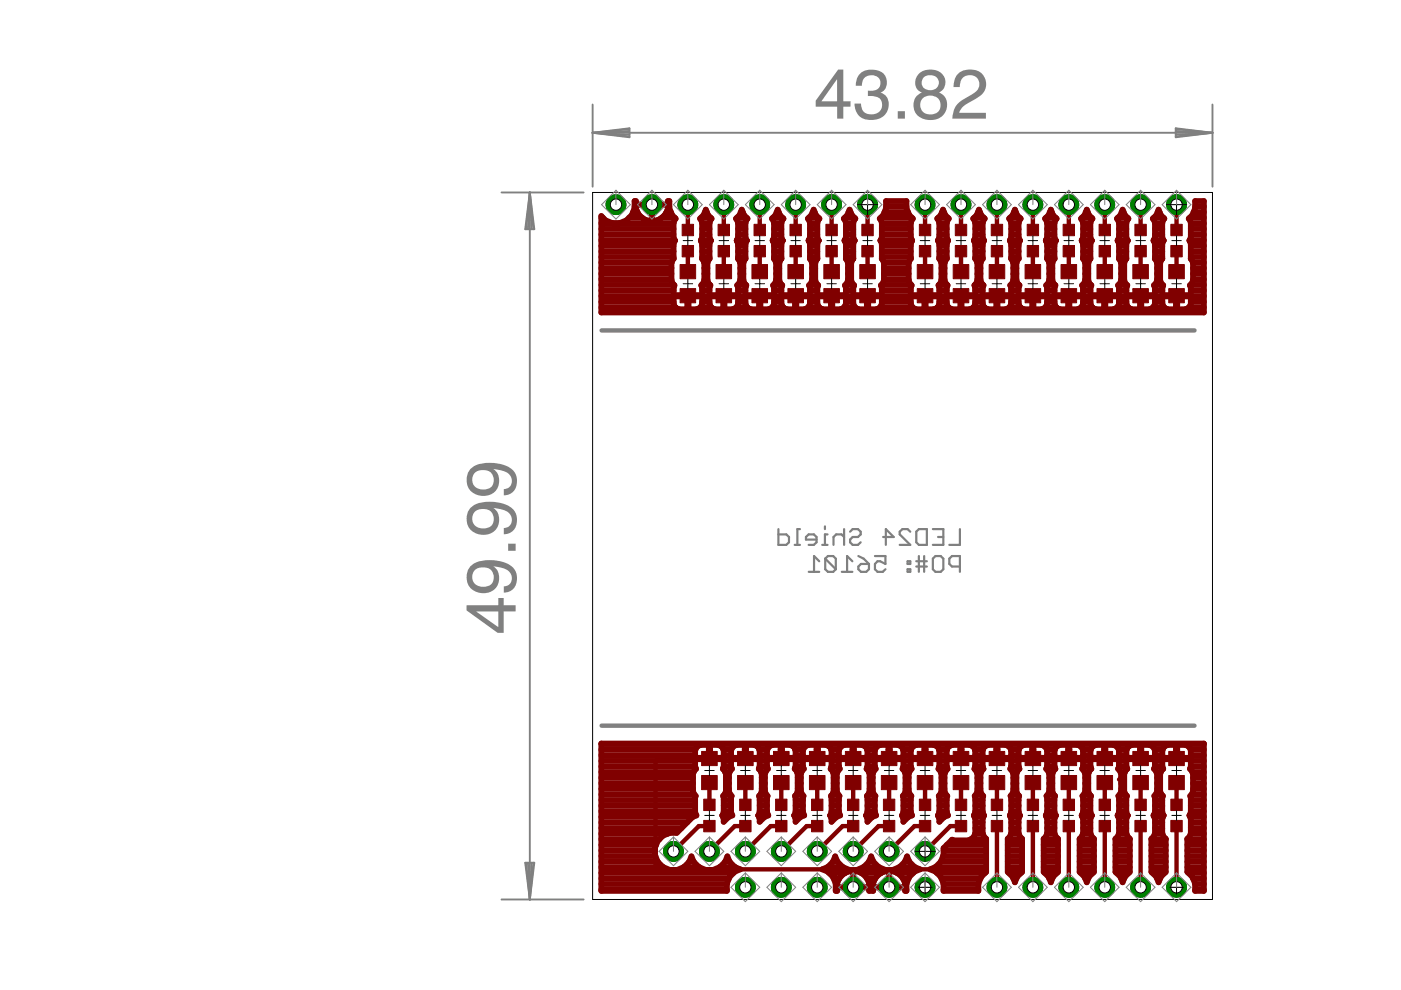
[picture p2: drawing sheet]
<svg xmlns="http://www.w3.org/2000/svg" width="297mm" height="210mm" viewBox="0 0 297 210" stroke-linecap="round" stroke-linejoin="round" font-family="sans-serif">
<g fill="none" stroke="#808080" stroke-width=".47">
<path d="M165 112.2v3.3h1.7l.6-.5v-1.1l-.6-.6h-1.7M168.5 115.5h1.1M169.6 112.2h-.5v3.3M173.1 114.4h-2.2v-.5l.5-.6h1.2l.5 .6v1.1l-.5 .5h-1.2M173.7 119l-1.1-1.1v3.3M174.3 115.5h1.2M174.9 111.6v.6M175 118.4l.5-.5h1.2l.5 .5v2.3M175 118.4v2.3l.5 .5h1.2l.5-.5M175 118.4l2.2 2.3M175.5 113.3h-.6v2.2M179 112.2v3.3"/>
<path d="M179 113.9l-.6-.6h-1.1l-.6 .6v1.6M180.2 112.7l.6-.5h1.1l.6 .5v.6l-.6 .6h-1.1l-.6 .5v.6l.6 .5h1.1l.6-.5M180.7 119l-1.1-1.1v3.3M182 117.9l1.1 .5 1.1 1.2M185.5 117.9h2.2v1.7l-1.1-.6h-.5l-.6 .6v1.1l.6 .5h1.1l.5-.5M187.2 113.9h2.3l-1.7-1.7v3.3M192.4 119h.6v.6h-.6zM193 112.7l-.6-.5h-1.1l-.5 .5v.6l2.2 2.2h-2.2M194.3 112.7l.5-.5h1.7v3.3h-1.7l-.5-.5zM194.3 119h2.2M194.8 117.9v3.3M195.9 117.9v3.3"/>
<path d="M197.8 112.2h2.2v3.3h-2.2M197.8 118.4l.5-.5h1.2l.5 .5v2.3l-.5 .5h-1.2l-.5-.5zM198.9 113.9h1.1M203.5 112.2v3.3h-2.2M171.5 121.2h2.2M178.5 121.2h2.2M182 120.1l.5-.5h1.7v1.1l-.5 .5h-1.2l-.5-.5zM192.4 120.7h.6v.5h-.6zM194.3 120.1h2.2M203.5 120.1h-1.7l-.5-.5v-1.2l.5-.5h1.7v3.3"/>
</g>
<path d="M127.6 70.1h125.7M127.6 153.9h125.7" fill="none" stroke="#808080" stroke-width=".93"/>
<circle cx="249.4" cy="43.4" r="2.1" fill="#008000" stroke="#008000" stroke-width=".21"/>
<circle cx="249.4" cy="43.4" r="1.21" fill="#fff" stroke="#000" stroke-width=".21"/>
<circle cx="241.8" cy="43.4" r="2.1" fill="#008000" stroke="#008000" stroke-width=".21"/>
<circle cx="241.8" cy="43.4" r="1.21" fill="#fff" stroke="#000" stroke-width=".21"/>
<circle cx="234.2" cy="43.4" r="2.1" fill="#008000" stroke="#008000" stroke-width=".21"/>
<circle cx="234.2" cy="43.4" r="1.21" fill="#fff" stroke="#000" stroke-width=".21"/>
<circle cx="226.6" cy="43.4" r="2.1" fill="#008000" stroke="#008000" stroke-width=".21"/>
<circle cx="226.6" cy="43.4" r="1.21" fill="#fff" stroke="#000" stroke-width=".21"/>
<circle cx="219" cy="43.4" r="2.1" fill="#008000" stroke="#008000" stroke-width=".21"/>
<circle cx="219" cy="43.4" r="1.21" fill="#fff" stroke="#000" stroke-width=".21"/>
<circle cx="211.4" cy="43.4" r="2.1" fill="#008000" stroke="#008000" stroke-width=".21"/>
<circle cx="211.4" cy="43.4" r="1.21" fill="#fff" stroke="#000" stroke-width=".21"/>
<circle cx="203.8" cy="43.4" r="2.1" fill="#008000" stroke="#008000" stroke-width=".21"/>
<circle cx="203.8" cy="43.4" r="1.21" fill="#fff" stroke="#000" stroke-width=".21"/>
<circle cx="196.1" cy="43.4" r="2.1" fill="#008000" stroke="#008000" stroke-width=".21"/>
<circle cx="196.1" cy="43.4" r="1.21" fill="#fff" stroke="#000" stroke-width=".21"/>
<circle cx="183.9" cy="43.4" r="2.1" fill="#008000" stroke="#008000" stroke-width=".21"/>
<circle cx="183.9" cy="43.4" r="1.21" fill="#fff" stroke="#000" stroke-width=".21"/>
<circle cx="176.3" cy="43.4" r="2.1" fill="#008000" stroke="#008000" stroke-width=".21"/>
<circle cx="176.3" cy="43.4" r="1.21" fill="#fff" stroke="#000" stroke-width=".21"/>
<circle cx="168.7" cy="43.4" r="2.1" fill="#008000" stroke="#008000" stroke-width=".21"/>
<circle cx="168.7" cy="43.4" r="1.21" fill="#fff" stroke="#000" stroke-width=".21"/>
<circle cx="161.1" cy="43.4" r="2.1" fill="#008000" stroke="#008000" stroke-width=".21"/>
<circle cx="161.1" cy="43.4" r="1.21" fill="#fff" stroke="#000" stroke-width=".21"/>
<circle cx="153.5" cy="43.4" r="2.1" fill="#008000" stroke="#008000" stroke-width=".21"/>
<circle cx="153.5" cy="43.4" r="1.21" fill="#fff" stroke="#000" stroke-width=".21"/>
<circle cx="145.8" cy="43.4" r="2.1" fill="#008000" stroke="#008000" stroke-width=".21"/>
<circle cx="145.8" cy="43.4" r="1.21" fill="#fff" stroke="#000" stroke-width=".21"/>
<circle cx="138.2" cy="43.4" r="2.1" fill="#008000" stroke="#008000" stroke-width=".21"/>
<circle cx="138.2" cy="43.4" r="1.21" fill="#fff" stroke="#000" stroke-width=".21"/>
<circle cx="130.6" cy="43.4" r="2.1" fill="#008000" stroke="#008000" stroke-width=".21"/>
<circle cx="130.6" cy="43.4" r="1.21" fill="#fff" stroke="#000" stroke-width=".21"/>
<circle cx="196.1" cy="180.5" r="2.1" fill="#008000" stroke="#008000" stroke-width=".21"/>
<circle cx="196.1" cy="180.5" r="1.21" fill="#fff" stroke="#000" stroke-width=".21"/>
<circle cx="188.5" cy="180.5" r="2.1" fill="#008000" stroke="#008000" stroke-width=".21"/>
<circle cx="188.5" cy="180.5" r="1.21" fill="#fff" stroke="#000" stroke-width=".21"/>
<circle cx="180.9" cy="180.5" r="2.1" fill="#008000" stroke="#008000" stroke-width=".21"/>
<circle cx="180.9" cy="180.5" r="1.21" fill="#fff" stroke="#000" stroke-width=".21"/>
<circle cx="173.3" cy="180.5" r="2.1" fill="#008000" stroke="#008000" stroke-width=".21"/>
<circle cx="173.3" cy="180.5" r="1.21" fill="#fff" stroke="#000" stroke-width=".21"/>
<circle cx="165.7" cy="180.5" r="2.1" fill="#008000" stroke="#008000" stroke-width=".21"/>
<circle cx="165.7" cy="180.5" r="1.21" fill="#fff" stroke="#000" stroke-width=".21"/>
<circle cx="158" cy="180.5" r="2.1" fill="#008000" stroke="#008000" stroke-width=".21"/>
<circle cx="158" cy="180.5" r="1.21" fill="#fff" stroke="#000" stroke-width=".21"/>
<circle cx="150.4" cy="180.5" r="2.1" fill="#008000" stroke="#008000" stroke-width=".21"/>
<circle cx="150.4" cy="180.5" r="1.21" fill="#fff" stroke="#000" stroke-width=".21"/>
<circle cx="142.8" cy="180.5" r="2.1" fill="#008000" stroke="#008000" stroke-width=".21"/>
<circle cx="142.8" cy="180.5" r="1.21" fill="#fff" stroke="#000" stroke-width=".21"/>
<circle cx="249.4" cy="188.1" r="2.1" fill="#008000" stroke="#008000" stroke-width=".21"/>
<circle cx="249.4" cy="188.1" r="1.21" fill="#fff" stroke="#000" stroke-width=".21"/>
<circle cx="241.8" cy="188.1" r="2.1" fill="#008000" stroke="#008000" stroke-width=".21"/>
<circle cx="241.8" cy="188.1" r="1.21" fill="#fff" stroke="#000" stroke-width=".21"/>
<circle cx="234.2" cy="188.1" r="2.1" fill="#008000" stroke="#008000" stroke-width=".21"/>
<circle cx="234.2" cy="188.1" r="1.21" fill="#fff" stroke="#000" stroke-width=".21"/>
<circle cx="226.6" cy="188.1" r="2.1" fill="#008000" stroke="#008000" stroke-width=".21"/>
<circle cx="226.6" cy="188.1" r="1.21" fill="#fff" stroke="#000" stroke-width=".21"/>
<circle cx="219" cy="188.1" r="2.1" fill="#008000" stroke="#008000" stroke-width=".21"/>
<circle cx="219" cy="188.1" r="1.21" fill="#fff" stroke="#000" stroke-width=".21"/>
<circle cx="211.4" cy="188.1" r="2.1" fill="#008000" stroke="#008000" stroke-width=".21"/>
<circle cx="211.4" cy="188.1" r="1.21" fill="#fff" stroke="#000" stroke-width=".21"/>
<circle cx="196.1" cy="188.1" r="2.1" fill="#008000" stroke="#008000" stroke-width=".21"/>
<circle cx="196.1" cy="188.1" r="1.21" fill="#fff" stroke="#000" stroke-width=".21"/>
<circle cx="188.5" cy="188.1" r="2.1" fill="#008000" stroke="#008000" stroke-width=".21"/>
<circle cx="188.5" cy="188.1" r="1.21" fill="#fff" stroke="#000" stroke-width=".21"/>
<circle cx="180.9" cy="188.1" r="2.1" fill="#008000" stroke="#008000" stroke-width=".21"/>
<circle cx="180.9" cy="188.1" r="1.21" fill="#fff" stroke="#000" stroke-width=".21"/>
<circle cx="173.3" cy="188.1" r="2.1" fill="#008000" stroke="#008000" stroke-width=".21"/>
<circle cx="173.3" cy="188.1" r="1.21" fill="#fff" stroke="#000" stroke-width=".21"/>
<circle cx="165.7" cy="188.1" r="2.1" fill="#008000" stroke="#008000" stroke-width=".21"/>
<circle cx="165.7" cy="188.1" r="1.21" fill="#fff" stroke="#000" stroke-width=".21"/>
<circle cx="158" cy="188.1" r="2.1" fill="#008000" stroke="#008000" stroke-width=".21"/>
<circle cx="158" cy="188.1" r="1.21" fill="#fff" stroke="#000" stroke-width=".21"/>
<g fill="#800000" stroke="#800000" stroke-width=".21">
<path d="M247.8 61.2h3.3v3h-3.3z"/>
<path d="M247.8 56.1h3.3v3h-3.3z"/>
<path d="M240.2 61.2h3.3v3h-3.3z"/>
<path d="M240.2 56.1h3.3v3h-3.3z"/>
<path d="M232.6 61.2h3.3v3h-3.3z"/>
<path d="M232.6 56.1h3.3v3h-3.3z"/>
<path d="M225 61.2h3.3v3h-3.3z"/>
<path d="M225 56.1h3.3v3h-3.3z"/>
<path d="M217.3 61.2h3.3v3h-3.3z"/>
<path d="M217.3 56.1h3.3v3h-3.3z"/>
<path d="M209.7 61.2h3.3v3h-3.3z"/>
<path d="M209.7 56.1h3.3v3h-3.3z"/>
<path d="M202.1 61.2h3.3v3h-3.3z"/>
<path d="M202.1 56.1h3.3v3h-3.3z"/>
<path d="M194.5 61.2h3.3v3h-3.3z"/>
<path d="M194.5 56.1h3.3v3h-3.3z"/>
<path d="M182.3 61.2h3.3v3h-3.3z"/>
<path d="M182.3 56.1h3.3v3h-3.3z"/>
<path d="M174.7 61.2h3.3v3h-3.3z"/>
<path d="M174.7 56.1h3.3v3h-3.3z"/>
<path d="M167 61.2h3.3v3h-3.3z"/>
<path d="M167 56.1h3.3v3h-3.3z"/>
<path d="M159.4 61.2h3.3v3h-3.3z"/>
<path d="M159.4 56.1h3.3v3h-3.3z"/>
<path d="M151.8 61.2h3.3v3h-3.3z"/>
<path d="M151.8 56.1h3.3v3h-3.3z"/>
<path d="M144.2 61.2h3.3v3h-3.3z"/>
<path d="M144.2 56.1h3.3v3h-3.3z"/>
<path d="M247.8 164.4h3.3v3h-3.3z"/>
<path d="M247.8 159.3h3.3v3h-3.3z"/>
<path d="M240.2 164.4h3.3v3h-3.3z"/>
<path d="M240.2 159.3h3.3v3h-3.3z"/>
<path d="M232.6 164.4h3.3v3h-3.3z"/>
<path d="M232.6 159.3h3.3v3h-3.3z"/>
<path d="M225 164.4h3.3v3h-3.3z"/>
<path d="M225 159.3h3.3v3h-3.3z"/>
<path d="M217.3 164.4h3.3v3h-3.3z"/>
<path d="M217.3 159.3h3.3v3h-3.3z"/>
<path d="M209.7 164.4h3.3v3h-3.3z"/>
<path d="M209.7 159.3h3.3v3h-3.3z"/>
<path d="M202.1 164.4h3.3v3h-3.3z"/>
<path d="M202.1 159.3h3.3v3h-3.3z"/>
<path d="M194.5 164.4h3.3v3h-3.3z"/>
<path d="M194.5 159.3h3.3v3h-3.3z"/>
<path d="M186.9 164.4h3.3v3h-3.3z"/>
<path d="M186.9 159.3h3.3v3h-3.3z"/>
<path d="M179.2 164.4h3.3v3h-3.3z"/>
<path d="M179.2 159.3h3.3v3h-3.3z"/>
<path d="M171.6 164.4h3.3v3h-3.3z"/>
<path d="M171.6 159.3h3.3v3h-3.3z"/>
<path d="M164 164.4h3.3v3h-3.3z"/>
<path d="M164 159.3h3.3v3h-3.3z"/>
<path d="M156.4 164.4h3.3v3h-3.3z"/>
<path d="M156.4 159.3h3.3v3h-3.3z"/>
<path d="M148.8 164.4h3.3v3h-3.3z"/>
<path d="M148.8 159.3h3.3v3h-3.3z"/>
<path d="M248.2 52h2.5v2.5h-2.5z"/>
<path d="M248.2 47.6h2.5v2.4h-2.5z"/>
<path d="M240.6 52h2.4v2.5h-2.4z"/>
<path d="M240.6 47.6h2.4v2.4h-2.4z"/>
<path d="M233 52h2.4v2.5h-2.4z"/>
<path d="M233 47.6h2.4v2.4h-2.4z"/>
<path d="M225.4 52h2.4v2.5h-2.4z"/>
<path d="M225.4 47.6h2.4v2.4h-2.4z"/>
<path d="M217.8 52h2.4v2.5h-2.4z"/>
<path d="M217.8 47.6h2.4v2.4h-2.4z"/>
<path d="M210.2 52h2.4v2.5h-2.4z"/>
<path d="M210.2 47.6h2.4v2.4h-2.4z"/>
<path d="M202.5 52h2.5v2.5h-2.5z"/>
<path d="M202.5 47.6h2.5v2.4h-2.5z"/>
<path d="M194.9 52h2.4v2.5h-2.4z"/>
<path d="M194.9 47.6h2.4v2.4h-2.4z"/>
<path d="M182.7 52h2.4v2.5h-2.4z"/>
<path d="M182.7 47.6h2.4v2.4h-2.4z"/>
<path d="M175.1 52h2.4v2.5h-2.4z"/>
<path d="M175.1 47.6h2.4v2.4h-2.4z"/>
<path d="M167.5 52h2.4v2.5h-2.4z"/>
<path d="M167.5 47.6h2.4v2.4h-2.4z"/>
<path d="M159.9 52h2.4v2.5h-2.4z"/>
<path d="M159.9 47.6h2.4v2.4h-2.4z"/>
<path d="M152.3 52h2.4v2.5h-2.4z"/>
<path d="M152.3 47.6h2.4v2.4h-2.4z"/>
<path d="M144.6 52h2.4v2.5h-2.4z"/>
<path d="M144.6 47.6h2.4v2.4h-2.4z"/>
<path d="M248.2 169.4h2.5v2.5h-2.5z"/>
<path d="M248.2 173.9h2.5v2.5h-2.5z"/>
<path d="M240.6 169.4h2.4v2.5h-2.4z"/>
<path d="M240.6 173.9h2.4v2.5h-2.4z"/>
<path d="M233 169.4h2.4v2.5h-2.4z"/>
<path d="M233 173.9h2.4v2.5h-2.4z"/>
<path d="M225.4 169.4h2.4v2.5h-2.4z"/>
<path d="M225.4 173.9h2.4v2.5h-2.4z"/>
<path d="M217.8 169.4h2.4v2.5h-2.4z"/>
<path d="M217.8 173.9h2.4v2.5h-2.4z"/>
<path d="M210.2 169.4h2.4v2.5h-2.4z"/>
<path d="M210.2 173.9h2.4v2.5h-2.4z"/>
<path d="M202.5 169.4h2.5v2.5h-2.5z"/>
<path d="M202.5 173.9h2.5v2.5h-2.5z"/>
<path d="M194.9 169.4h2.4v2.5h-2.4z"/>
<path d="M194.9 173.9h2.4v2.5h-2.4z"/>
<path d="M187.3 169.4h2.4v2.5h-2.4z"/>
<path d="M187.3 173.9h2.4v2.5h-2.4z"/>
<path d="M179.7 169.4h2.4v2.5h-2.4z"/>
<path d="M179.7 173.9h2.4v2.5h-2.4z"/>
<path d="M172.1 169.4h2.4v2.5h-2.4z"/>
<path d="M172.1 173.9h2.4v2.5h-2.4z"/>
<path d="M164.4 169.4h2.5v2.5h-2.5z"/>
<path d="M164.4 173.9h2.5v2.5h-2.5z"/>
<path d="M156.8 169.4h2.4v2.5h-2.4z"/>
<path d="M156.8 173.9h2.4v2.5h-2.4z"/>
<path d="M149.2 169.4h2.4v2.5h-2.4z"/>
<path d="M149.2 173.9h2.4v2.5h-2.4z"/>
</g>
<g fill="none" stroke="#800000" stroke-width=".93">
<path d="M145.8 43.4v5.4M145.8 53.3v4.3M153.5 43.4v5.4M153.5 53.3v4.3M161.1 43.4v5.4M161.1 53.3v4.3M168.7 43.4v5.4M168.7 53.3v4.3M176.3 43.4v5.4M176.3 53.3v4.3M183.9 43.4v5.4M183.9 53.3v4.3"/>
<path d="M196.1 43.4v5.4M196.1 53.3v4.3M203.8 43.4v5.4M203.8 53.3v4.3M211.4 43.4v5.4M211.4 53.3v4.3M219 43.4v5.4M219 53.3v4.3M226.6 43.4v5.4M226.6 53.3v4.3M234.2 43.4v5.4M234.2 53.3v4.3"/>
<path d="M241.8 43.4v5.4M241.8 53.3v4.3M249.4 43.4v5.4M249.4 53.3v4.3M150.4 165.9v4.7M150.4 175.2h-2.2l-5.4 5.3M150.4 160.8h-10.8l-.6 .7v22.8h38.1v3.8h3.8M158 165.9v4.7M158 175.2h-2.2l-5.4 5.3M165.7 165.9v4.7M165.7 175.2h-2.3l-5.4 5.3M173.3 165.9v4.7"/>
<path d="M173.3 175.2h-2.3l-5.3 5.3M180.9 165.9v4.7M180.9 175.2h-2.3l-5.3 5.3M188.5 165.9v4.7M188.5 175.2h-2.2l-5.4 5.3M196.1 165.9v4.7M196.1 175.2h-2.2l-5.4 5.3M203.8 165.9v4.7M203.8 175.2h-2.3l-5.4 5.3M211.4 165.9v4.7M211.4 175.2v12.9M219 165.9v4.7"/>
<path d="M219 175.2v12.9M226.6 165.9v4.7M226.6 175.2v12.9M234.2 165.9v4.7M234.2 175.2v12.9M237.3 165.3h.4M241.8 165.9v4.7M241.8 175.2v12.9M249.4 165.9v4.7M249.4 175.2v12.9M192.3 184.3h7.6"/>
</g>
<g fill="none" stroke="#800000" stroke-width="1.2">
<path d="M127.5 47.3h15.3M127.5 59.2h14.9M127.5 58h14.9M127.5 56.9h14.9M127.5 55.7h14.9M127.5 54.5h15.3M127.5 53.3h15.3M127.5 52.1h15.3M127.5 50.9h15.6M127.5 49.7h15.3M127.5 48.5h15.3M127.5 46.2h.3"/>
<path d="M129.8 47.3l-1.4-.6-.9-.9v20.5h127.7v-23.7h-1.8v1.6l-.6 1.4-.8 .8 .5 .8v3.1l-.3 .7M131.4 47.3a4 4 0 0 0 3.1-4.7h.3a3.5 3.5 0 0 0 3.4 4.3 3.5 3.5 0 0 0 3.4-4.3h.3v1.6l.6 1.4 .8 .8-.5 .8v3.1l.3 .7M133.4 46.2h2.8M134.2 45h.9M134.5 43.8h.3M134.8 43.4h6.9M138.2 43.4v3.5M138.2 46.2h.1M138.2 45h.1M138.2 43.8h.1M140.3 46.2h2.8M141.3 45h1"/>
<path d="M141.7 43.8h.2M143.1 51l-.3 .7v3.2l-.4 .8v3.8l.2 .6 .4 .4-.2 .5v1.6h2.9v3h-1.7a1.39 1.39 0 0 1-1.2-1.2v-1.6h6.1v1.6a1.39 1.39 0 0 1-1.2 1.2h-1.7v-3h2.9v-1.6l-.2-.5 .3-.4 .3-.6v-3.8l-.5-.8 .1-3.2-.3-.7M143.1 51h.1M148.6 51l.3-.7v-3.1l-.5-.8 .8-.8 .4-1.2 .5 1.2 .8 .8-.5 .8v3.1l.3 .7M148.6 51h.1M148.6 46.2h2.1M148.6 50.9h2.1M148.9 47.3h1.5M148.9 54.5h1.5M148.9 53.3h1.5M148.9 52.1h1.5M148.9 49.7h1.5"/>
<path d="M148.9 48.5h1.5M149.3 55.7h.7M149.3 59.2h.7M149.3 58h.7M149.3 56.9h.7M149.4 45h.5M150.7 51h.1M150.7 51l-.3 .7 .1 3.2-.5 .8v3.8l.3 .6 .3 .4-.2 .5v1.6h2.9v3h-1.7a1.38 1.38 0 0 1-1.2-1.2v-1.6h6.1v1.6a1.39 1.39 0 0 1-1.2 1.2h-1.7v-3h2.9v-1.6l-.2-.5 .4-.4 .3-.6v-3.8l-.5-.8v-3.2l-.3-.7M156.2 51h.1M156.2 51l.3-.7v-3.1l-.5-.8 .8-.8 .5-1.2 .5 1.2 .7 .8-.4 .8v3.1l.2 .7M156.2 46.2h2.1M156.3 50.9h2"/>
<path d="M156.5 47.3h1.6M156.5 54.5h1.6M156.5 53.3h1.6M156.5 52.1h1.6M156.5 49.7h1.6M156.5 48.5h1.6M156.9 55.7h.7M157 59.2h.6M157 58h.6M157 56.9h.6M157.1 45h.4M158.3 51h.1"/>
<path d="M158.3 51l-.2 .7v3.2l-.5 .8v3.8l.3 .6 .3 .4-.1 .5v1.6h2.8v3h-1.6a1.38 1.38 0 0 1-1.2-1.2v-1.6h6v1.6a1.39 1.39 0 0 1-1.2 1.2h-1.7v-3h2.9v-1.6l-.2-.5 .4-.4 .2-.6v-3.8l-.4-.8v-3.2l-.3-.7M163.8 51h.1M163.8 51l.3-.7v-3.1l-.4-.8 .7-.8 .5-1.2 .5 1.2 .7 .8-.4 .8v3.1l.2 .7M163.9 50.9h2M163.9 46.2h2M164.1 47.3h1.6M164.1 54.5h1.6M164.1 53.3h1.6M164.1 52.1h1.6M164.1 49.7h1.6M164.1 48.5h1.6M164.5 55.7h.7"/>
<path d="M164.5 59.2h.7M164.5 58h.7M164.5 56.9h.7M164.7 45h.4M165.9 51h.1M165.9 51l-.2 .7v3.2l-.5 .8v3.8l.3 .6 .4 .4-.2 .5v1.6h2.9v3h-1.7a1.38 1.38 0 0 1-1.2-1.2v-1.6h6v1.6a1.39 1.39 0 0 1-1.2 1.2h-1.7v-3h2.9v-1.6l-.2-.5 .4-.4 .3-.6v-3.8l-.5-.8v-3.2l-.3-.7M171.4 51h.1M171.4 51l.3-.7v-3.1l-.4-.8 .7-.8 .5-1.2 .5 1.2 .7 .8-.4 .8v3.1l.3 .7M171.5 50.9h2M171.5 46.2h2M171.7 47.3h1.6M171.7 54.5h1.6"/>
<path d="M171.7 53.3h1.6M171.7 52.1h1.6M171.7 49.7h1.6M171.7 48.5h1.6M172.1 55.7h.8M172.2 59.2h.6M172.2 58h.6M172.2 56.9h.6M172.3 45h.4M173.6 51h.1M173.6 51l-.3 .7v3.2l-.5 .8v3.8l.3 .6 .4 .4-.2 .5v1.6h2.9v3h-1.7a1.38 1.38 0 0 1-1.2-1.2v-1.6h6v1.6a1.38 1.38 0 0 1-1.2 1.2h-1.6v-3h2.8v-1.6l-.1-.5 .3-.4 .3-.6v-3.8l-.5-.8v-3.2l-.2-.7M179 51h.1"/>
<path d="M179.1 51l.2-.7v-3.1l-.4-.8 .7-.8 .5-1.2 .5 1.2 .8 .8-.5 .8v3.1l.3 .7M179.1 50.9h2.1M179.1 46.2h2.1M179.3 47.3h1.6M179.3 54.5h1.6M179.3 53.3h1.6M179.3 52.1h1.6M179.3 49.7h1.6M179.3 48.5h1.6M179.8 55.7h.7M179.8 59.2h.7M179.8 58h.7"/>
<path d="M179.8 56.9h.7M179.9 45h.4M181.2 51h.1M181.2 51l-.3 .7v3.2l-.4 .8v3.8l.2 .6 .4 .4-.2 .5v1.6h2.9v3h-1.7a1.39 1.39 0 0 1-1.2-1.2v-1.6h6.1v1.6a1.38 1.38 0 0 1-1.2 1.2h-1.7v-3h2.9v-1.6l-.2-.5 .3-.4 .3-.6v-3.8l-.5-.8 .1-3.2-.3-.7M186.7 51h.1M186.7 51l.3-.7v-3.1l-.5-.8 .8-.8 .6-1.4v-1.6h4.3v1.6l.6 1.4 .7 .8-.4 .8v3.1l.3 .7M186.7 50.9h6.6M186.7 46.2h6.7M187 47.3h6.1M187 54.5h6.1M187 53.3h6.1M187 52.1h6.1"/>
<path d="M187 49.7h6.1M187 48.5h6.1M187.4 55.7h5.3M187.4 59.2h5.3M187.4 58h5.3M187.4 56.9h5.3M187.5 45h5M187.9 43.8h4.3M193.4 51h.1M193.4 51l-.3 .7v3.2l-.4 .8v3.8l.2 .6 .4 .4-.2 .5v1.6h2.9v3h-1.7a1.39 1.39 0 0 1-1.2-1.2v-1.6h6.1v1.6a1.38 1.38 0 0 1-1.2 1.2h-1.7v-3h2.9v-1.6l-.2-.5 .3-.4 .3-.6v-3.8l-.5-.8 .1-3.2-.3-.7M198.9 51h.1M198.9 51l.3-.7v-3.1l-.5-.8 .8-.8 .4-1.2 .5 1.2 .8 .8-.5 .8v3.1l.3 .7"/>
<path d="M198.9 50.9h2.1M198.9 46.2h2.1M199.2 47.3h1.5M199.2 54.5h1.5M199.2 53.3h1.5M199.2 52.1h1.5M199.2 49.7h1.5M199.2 48.5h1.5M199.6 55.7h.7M199.6 59.2h.7M199.6 58h.7M199.6 56.9h.7"/>
<path d="M199.7 45h.5M201 51h.1M201 51l-.3 .7v3.2l-.4 .8v3.8l.3 .6 .3 .4-.2 .5v1.6h2.9v3h-1.7a1.39 1.39 0 0 1-1.2-1.2v-1.6h6.1v1.6a1.33 1.33 0 0 1-1.2 1.2h-1.7v-3h2.9v-1.6l-.2-.5 .3-.4 .3-.6v-3.8l-.4-.8v-3.2l-.3-.7M206.5 51h.1M206.5 51l.3-.7v-3.1l-.5-.8 .8-.8 .5-1.2 .4 1.2 .8 .8-.5 .8v3.1l.3 .7M206.5 50.9h2.1M206.5 46.2h2.1M206.8 47.3h1.5M206.8 54.5h1.5M206.8 53.3h1.5M206.8 52.1h1.5M206.8 49.7h1.5"/>
<path d="M206.8 48.5h1.5M207.2 55.7h.7M207.2 59.2h.7M207.2 58h.7M207.2 56.9h.7M207.3 45h.5M208.6 51l-.3 .7 .1 3.2-.5 .8v3.8l.3 .6 .3 .4-.2 .5v1.6h2.9v3h-1.7a1.39 1.39 0 0 1-1.2-1.2v-1.6h6.1v1.6a1.39 1.39 0 0 1-1.2 1.2h-1.7v-3h2.9v-1.6l-.2-.5 .4-.4 .2-.6v-3.8l-.4-.8v-3.2l-.3-.7M208.6 51h.1M214.1 51h.1M214.1 51l.3-.7v-3.1l-.4-.8 .7-.8 .5-1.2 .4 1.2 .8 .8-.4 .8v3.1l.2 .7M214.1 46.2h2.1M214.1 50.9h2.1"/>
<path d="M214.4 47.3h1.6M214.4 54.5h1.6M214.4 53.3h1.6M214.4 52.1h1.6M214.4 49.7h1.6M214.4 48.5h1.6M214.8 55.7h.7M214.8 59.2h.7M214.8 58h.7M214.8 56.9h.7M214.9 45h.5M216.2 51l-.2 .7v3.2l-.5 .8v3.8l.3 .6 .4 .4-.2 .5v1.6h2.8v3h-1.7a1.39 1.39 0 0 1-1.1-1.2v-1.6h6v1.6a1.39 1.39 0 0 1-1.2 1.2h-1.7v-3h2.9v-1.6l-.2-.5 .4-.4 .3-.6v-3.8l-.5-.8v-3.2l-.3-.7"/>
<path d="M216.2 51h.1M221.7 51h.1M221.7 51l.3-.7v-3.1l-.4-.8 .7-.8 .5-1.2 .5 1.2 .7 .8-.4 .8v3.1l.3 .7M221.7 46.2h2.1M221.8 50.9h2M222 47.3h1.6M222 54.5h1.6M222 53.3h1.6M222 52.1h1.6M222 49.7h1.6M222 48.5h1.6M222.4 55.7h.8"/>
<path d="M222.5 59.2h.6M222.5 58h.6M222.5 56.9h.6M222.6 45h.4M223.9 51l-.3 .7v3.2l-.5 .8v3.8l.3 .6 .4 .4-.2 .5v1.6h2.9v3h-1.7a1.39 1.39 0 0 1-1.2-1.2v-1.6h6v1.6a1.39 1.39 0 0 1-1.2 1.2h-1.7v-3h2.9v-1.6l-.2-.5 .4-.4 .3-.6v-3.8l-.5-.8v-3.2l-.3-.7M223.9 51h.1M229.3 51l.3-.7v-3.1l-.4-.8 .7-.8 .5-1.2 .5 1.2 .7 .8-.4 .8v3.1l.3 .7M229.3 51h.1M229.4 46.2h2.1M229.4 50.9h2M229.6 47.3h1.6M229.6 54.5h1.6"/>
<path d="M229.6 53.3h1.6M229.6 52.1h1.6M229.6 49.7h1.6M229.6 48.5h1.6M230.1 55.7h.7M230.1 59.2h.6M230.1 58h.6M230.1 56.9h.6M230.2 45h.4M231.5 51l-.3 .7v3.2l-.5 .8v3.8l.3 .6 .4 .4-.2 .5v1.6h2.9v3h-1.7a1.39 1.39 0 0 1-1.2-1.2v-1.6h6v1.6a1.39 1.39 0 0 1-1.1 1.2h-1.7v-3h2.8v-1.6l-.2-.5 .4-.4 .3-.6v-3.8l-.5-.8 .1-3.2-.3-.7M231.5 51h.1M237 51l.3-.7v-3.1l-.5-.8 .8-.8 .4-1.2 .5 1.2 .7 .8-.4 .8v3.1l.3 .7"/>
<path d="M237 51h.1M237 46.2h2.1M237 50.9h2.1M237.3 47.3h1.5M237.3 54.5h1.5M237.3 53.3h1.5M237.3 52.1h1.5M237.3 49.7h1.5M237.3 48.5h1.5M237.7 55.7h.7M237.7 59.2h.7M237.7 58h.7"/>
<path d="M237.7 56.9h.7M237.8 45h.5M239.1 51l-.3 .7v3.2l-.4 .8v3.8l.2 .6 .4 .4-.2 .5v1.6h2.9v3h-1.7a1.39 1.39 0 0 1-1.2-1.2v-1.6h6.1v1.6a1.39 1.39 0 0 1-1.2 1.2h-1.7v-3h2.9v-1.6l-.2-.5 .3-.4 .3-.6v-3.8l-.5-.8 .1-3.2-.3-.7M239.1 51h.1M244.6 51l.3-.7v-3.1l-.5-.8 .8-.8 .4-1.2 .5 1.2 .8 .8-.5 .8v3.1l.3 .7M244.6 51h.1M244.6 46.2h2.1M244.6 50.9h2.1M244.9 47.3h1.5M244.9 54.5h1.5M244.9 53.3h1.5M244.9 52.1h1.5"/>
<path d="M244.9 49.7h1.5M244.9 48.5h1.5M245.3 55.7h.7M245.3 59.2h.7M245.3 58h.7M245.3 56.9h.7M245.4 45h.5M246.7 51h.1M246.7 51l-.3 .7v3.2l-.4 .8v3.8l.3 .6 .3 .4-.2 .5v1.6h2.9v3h-1.7a1.39 1.39 0 0 1-1.2-1.2v-1.6h6.1v1.6a1.39 1.39 0 0 1-1.2 1.2h-1.7v-3h2.9v-1.6l-.2-.5 .4-.4 .2-.6v-3.8l-.4-.8v-3.2l-.3-.7M252.2 51h.1M252.2 46.2h3M252.2 50.9h3"/>
<path d="M252.5 47.3h2.7M252.5 54.5h2.7M252.5 53.3h2.7M252.5 52.1h2.7M252.5 49.7h2.7M252.5 48.5h2.7M252.9 55.7h2.3M252.9 59.2h2.3M252.9 58h2.3M252.9 56.9h2.3M253 45h2.2M253.4 43.8h1.8"/>
<path d="M127.5 65.2h15.7M127.5 64h15.3M127.5 62.8h18.2M127.5 61.6h15.3M127.5 60.4h15.4M145.7 65.2h.3M145.7 64h.3M146 62.8h7.3M148.5 65.2h2.3M148.8 60.4h1.7M148.9 64h1.5M148.9 61.6h1.5"/>
<path d="M153.3 65.2h.3M153.3 64h.3M153.6 62.8h7.3M156.1 65.2h2.4M156.4 60.4h1.8M156.5 64h1.6M156.5 61.6h1.6M160.9 65.2h.3M160.9 64h.3M161.2 62.8h7.4M163.7 65.2h2.4M164 60.4h1.8"/>
<path d="M164.1 64h1.6M164.1 61.6h1.6M168.6 65.2h.2M168.6 64h.2M168.8 62.8h7.4M171.3 65.2h2.4M171.6 60.4h1.8M171.7 64h1.6M171.7 61.6h1.6M176.2 65.2h.3M176.2 64h.3M176.5 62.8h7.3"/>
<path d="M178.9 65.2h2.4M179.2 60.4h1.8M179.3 64h1.6M179.3 61.6h1.6M183.8 65.2h.3M183.8 64h.3M184.1 62.8h11.9M186.6 65.2h6.9M186.9 60.4h6.3M187 64h6.1M187 61.6h6.1M196 65.2h.3"/>
<path d="M196 64h.3M196.3 62.8h7.3M198.8 65.2h2.3M199.1 60.4h1.7M199.2 64h1.5M199.2 61.6h1.5M203.6 65.2h.3M203.6 64h.3M203.9 62.8h7.3M206.4 65.2h2.3M206.7 60.4h1.7M206.8 64h1.5"/>
<path d="M206.8 61.6h1.5M211.2 65.2h.3M211.2 64h.3M211.5 62.8h7.3M214 65.2h2.4M214.3 60.4h1.8M214.4 64h1.6M214.4 61.6h1.6M218.8 65.2h.3M218.8 64h.3M219.1 62.8h7.4M221.6 65.2h2.4"/>
<path d="M221.9 60.4h1.8M222 64h1.6M222 61.6h1.6M226.5 65.2h.2M226.5 64h.2M226.7 62.8h7.4M229.2 65.2h2.4M229.5 60.4h1.8M229.6 64h1.6M229.6 61.6h1.6M234.1 65.2h.3M234.1 64h.3"/>
<path d="M234.4 62.8h7.3M236.8 65.2h2.4M237.1 60.4h1.8M237.2 64h1.6M237.2 61.6h1.6M241.7 65.2h.3M241.7 64h.3M242 62.8h7.3M244.5 65.2h2.3M244.8 60.4h1.7M244.9 64h1.5M244.9 61.6h1.5"/>
<path d="M249.3 65.2h.3M249.3 64h.3M249.6 62.8h5.6M252.1 65.2h3.1M252.4 60.4h2.8M252.5 64h2.7M252.5 61.6h2.7M127.5 158.9h19.9M127.5 157.8h127.7M150.3 158.9h.3M153.4 158.9h1.7M157.9 158.9h.3"/>
<path d="M161 158.9h1.7M165.5 158.9h.3M168.6 158.9h1.7M173.1 158.9h.3M176.2 158.9h1.7M180.7 158.9h.3M183.9 158.9h1.6M188.4 158.9h.3M191.5 158.9h1.7M196 158.9h.3M199.1 158.9h1.7M203.6 158.9h.3"/>
<path d="M206.7 158.9h1.7M211.2 158.9h.3M214.3 158.9h1.7M218.8 158.9h.3M222 158.9h1.6M226.5 158.9h.2M229.6 158.9h1.6M234.1 158.9h.3M237.2 158.9h1.7M241.7 158.9h.3M244.8 158.9h1.7M249.3 158.9h.3"/>
<path d="M252.4 158.9h2.8M127.5 179.1h11.6M127.5 177.9h12.3M127.5 176.8h14.1M127.5 175.6h17M127.5 174.4h18.2M127.5 173.2h19.4M127.5 172h19.9M127.5 170.8h19.9M127.5 169.6h19.9M127.5 168.4h19.7M127.5 167.3h19.4"/>
<path d="M127.5 166.1h19.4M127.5 164.9h19.4M127.5 163.7h19.6M127.5 162.5h19.9M127.5 161.3h19.9M127.5 160.1h19.9M147.2 168.5l.3 .3-.1 .3v3.1l.3 .7-.8 .3-3.4 3.4a4 4 0 0 0-4.1 1.7 4 4 0 0 0 .1 4.4M147.4 162.5v-1.5h2.9v-3.1h-1.7a1.38 1.38 0 0 0-1.2 1.3v1.5h6v-1.5a1.38 1.38 0 0 0-1.1-1.3h-1.7v3.1h2.8v1.5M147.4 162.5l.2 .5-.4 .4-.3 .7v3.7l.3 .7M150.3 160.1h.3M153.1 172.9h.1M153.3 173.2h1.2"/>
<path d="M153.4 162.5l-.2 .5 .4 .4 .3 .7v3.7l-.3 .7M153.4 172h1.6M153.4 170.8h1.6M153.4 169.6h1.6M153.4 162.5h1.6M153.4 161.3h1.6M153.4 160.1h1.6M153.6 168.5l-.3 .3 .1 .3v3.1l-.2 .7M153.6 168.4h1.2M153.7 163.7h1M153.9 167.3h.7M153.9 166.1h.7"/>
<path d="M153.9 164.9h.7M154.8 168.5l.3 .3-.1 .3v3.1l.3 .7-.8 .3-1.1 1v-.6l-.2-.7M157.9 160.1h.3M160.8 172.9h.1M160.9 173.2h1.2M161.1 162.5v-1.5h-2.9v-3.1h1.7a1.38 1.38 0 0 1 1.2 1.3v1.5h-6.1v-1.5a1.38 1.38 0 0 1 1.2-1.3h1.7v3.1h-2.9v1.5l.2 .5-.4 .4-.2 .7v3.7l.2 .7M161.1 162.5l-.2 .5 .3 .4 .3 .7v3.7l-.3 .7M161.1 172h1.5M161.1 170.8h1.5M161.1 169.6h1.5M161.1 162.5h1.5M161.1 161.3h1.5"/>
<path d="M161.1 160.1h1.5M161.2 168.5l-.3 .3 .2 .3v3.1l-.3 .7M161.2 168.4h1.3M161.4 163.7h.9M161.5 167.3h.7M161.5 166.1h.7M161.5 164.9h.7M162.5 168.5l.3 .3-.2 .3v3.1l.3 .7-.8 .3-1 1v-.6l-.3-.7M162.6 162.5v-1.5h2.9v-3.1h-1.7a1.38 1.38 0 0 0-1.2 1.3v1.5h6.1v-1.5a1.38 1.38 0 0 0-1.2-1.3h-1.7v3.1h2.9v1.5M162.6 162.5l.2 .5-.3 .4-.3 .7v3.7l.3 .7M165.5 160.1h.3M168.4 172.9h.1"/>
<path d="M168.5 173.2h1.3M168.7 162.5l-.2 .5 .3 .4 .3 .7v3.7l-.3 .7M168.7 172h1.5M168.7 170.8h1.5M168.7 169.6h1.5M168.7 162.5h1.5M168.7 161.3h1.5M168.7 160.1h1.5M168.8 168.5l-.2 .3 .1 .3v3.1l-.3 .7M168.8 168.4h1.3M169 163.7h.9M169.1 167.3h.7"/>
<path d="M169.1 166.1h.7M169.1 164.9h.7M170.1 168.5l.3 .3-.2 .3v3.1l.3 .7-.8 .3-1 1v-.6l-.3-.7M170.2 162.5v-1.5h2.9v-3.1h-1.7a1.38 1.38 0 0 0-1.2 1.3v1.5h6.1v-1.5a1.38 1.38 0 0 0-1.2-1.3h-1.7v3.1h2.9v1.5M170.2 162.5l.2 .5-.3 .4-.3 .7v3.7l.3 .7M173.1 160.1h.3M176 172.9h.1M176.1 173.2h1.3M176.3 162.5l-.2 .5 .4 .4 .2 .7v3.7l-.2 .7M176.3 172h1.6M176.3 170.8h1.6M176.3 169.6h1.6"/>
<path d="M176.3 162.5h1.6M176.3 161.3h1.6M176.3 160.1h1.6M176.5 168.5l-.3 .3 .1 .3v3.1l-.3 .7M176.5 168.4h1.2M176.6 163.7h1M176.7 167.3h.7M176.7 166.1h.7M176.7 164.9h.7M177.7 168.5l.3 .3-.1 .3v3.1l.2 .7-.7 .3-1.1 1v-.6l-.3-.7M177.9 162.5l.2 .5-.4 .4-.3 .7v3.7l.3 .7M177.9 162.5v-1.5h2.8v-3.1h-1.7a1.38 1.38 0 0 0-1.1 1.3v1.5h6v-1.5a1.38 1.38 0 0 0-1.2-1.3h-1.7v3.1h2.9v1.5"/>
<path d="M180.7 160.1h.3M183.6 172.9h.1M183.7 173.2h1.3M183.9 162.5l-.2 .5 .4 .4 .3 .7v3.7l-.3 .7M183.9 172h1.6M183.9 170.8h1.6M183.9 169.6h1.6M183.9 162.5h1.6M183.9 161.3h1.6M183.9 160.1h1.6M184.1 168.5l-.3 .3 .1 .3v3.1l-.3 .7M184.1 168.4h1.2"/>
<path d="M184.2 163.7h1M184.4 167.3h.6M184.4 166.1h.6M184.4 164.9h.6M185.3 168.5l.3 .3-.1 .3v3.1l.3 .7-.8 .3-1.1 1v-.6l-.3-.7M185.5 162.5l.2 .5-.4 .4-.3 .7v3.7l.3 .7M185.5 162.5v-1.5h2.9v-3.1h-1.7a1.38 1.38 0 0 0-1.2 1.3v1.5h6v-1.5a1.38 1.38 0 0 0-1.2-1.3h-1.6v3.1h2.8v1.5M188.4 160.1h.3M191.2 172.9h.1M191.4 173.2h1.2M191.5 162.5l-.2 .5 .4 .4 .3 .7v3.7l-.3 .7M191.5 172h1.6"/>
<path d="M191.5 170.8h1.6M191.5 169.6h1.6M191.5 162.5h1.6M191.5 161.3h1.6M191.5 160.1h1.6M191.7 168.5l-.3 .3 .1 .3v3.1l-.2 .7M191.7 168.4h1.2M191.8 163.7h1M192 167.3h.7M192 166.1h.7M192 164.9h.7M192.9 168.5l.3 .3-.1 .3v3.1l.3 .7-.8 .3-1.1 1v-.6l-.2-.7"/>
<path d="M193.1 162.5v-1.5h2.9v-3.1h-1.7a1.38 1.38 0 0 0-1.2 1.3v1.5h6.1v-1.5a1.38 1.38 0 0 0-1.2-1.3h-1.7v3.1h2.9v1.5M193.1 162.5l.2 .5-.4 .4-.2 .7v3.7l.2 .7M196 160.1h.3M198.9 172.9h.1M199 173.2h1.2M199.1 162.5h1.6M199.2 162.5l-.2 .5 .3 .4 .3 .7v3.7l-.3 .7M199.2 172h1.5M199.2 170.8h1.5M199.2 169.6h1.5M199.2 161.3h1.5M199.2 160.1h1.5"/>
<path d="M199.3 168.5l-.3 .3 .2 .3v3.1l-.3 .7M199.3 168.4h1.2M199.5 163.7h.9M199.6 167.3h.7M199.6 166.1h.7M199.6 164.9h.7M200.7 162.5l.2 .5-.3 .4-.3 .7v3.7l.6 1-.2 .3v3.1l.3 .7-.8 .3-1 1v-.6l-.3-.7M200.7 162.5v-1.5h2.9v-3.1h-1.7a1.38 1.38 0 0 0-1.2 1.3v1.5h6.1v-1.5a1.32 1.32 0 0 0-1.2-1.3h-1.7v3.1h2.9v1.5M200.7 179.1h8.4M203.6 160.1h.3M205.9 177.9h3.2M206.5 172.9h.1"/>
<path d="M206.5 172.9l.3 .7v3.1l-.3 .7-.5 .5-.7 .3h-3.1l-.4-.2-1.8 1.8v1.5l-.5 1.4M206.6 173.2h1.9M206.8 162.5l-.2 .5 .3 .4 .3 .7v3.7l-.3 .7M206.8 176.8h1.6M206.8 162.5h1.5M206.8 161.3h1.5M206.8 160.1h1.5M206.8 175.6h1.5M206.8 174.4h1.5M206.8 172h1.5M206.8 170.8h1.5M206.8 169.6h1.5"/>
<path d="M206.9 168.5l-.2 .3 .1 .3v3.1l-.3 .7M206.9 168.4h1.3M207.1 163.7h.9M207.2 167.3h.7M207.2 166.1h.7M207.2 164.9h.7M208.2 168.5l.3 .3-.2 .3v3.1l.3 .7M208.3 162.5v-1.5h2.9v-3.1h-1.7a1.38 1.38 0 0 0-1.2 1.3v1.5h6.1v-1.5a1.38 1.38 0 0 0-1.2-1.3h-1.7v3.1h2.9v1.5M208.3 162.5l.2 .5-.3 .4-.3 .7v3.7l.3 .7M208.6 172.9l-.3 .7v3.1l.3 .7 .5 .4v7.1l-1.1 1-.6 1.4v1.6h-7.4a3.9 3.9 0 0 0-2.8-4.6l1.2-.5 1.1-1.1M208.6 172.9h.1M211.2 160.1h.3"/>
<path d="M213.7 179.1h3M213.7 177.9h3M214.1 172.9h.1M214.1 172.9l.3 .7v3.1l-.3 .7-.4 .4v7.1l1 1 .5 1.2 .4-1.2 1.1-1v-7.1l-.5-.4-.2-.7v-3.1l.2-.7M214.2 173.2h1.9M214.4 162.5l-.2 .5 .4 .4 .2 .7v3.7l-.2 .7M214.4 176.8h1.6M214.4 162.5h1.6M214.4 161.3h1.6M214.4 160.1h1.6M214.4 175.6h1.6M214.4 174.4h1.6"/>
<path d="M214.4 172h1.6M214.4 170.8h1.6M214.4 169.6h1.6M214.6 168.5l-.4 .3 .2 .3v3.1l-.3 .7M214.6 168.4h1.2M214.7 163.7h.9M214.8 167.3h.7M214.8 166.1h.7M214.8 164.9h.7M215.8 168.5l.3 .3-.1 .3v3.1l.2 .7M216 162.5v-1.5h2.8v-3.1h-1.7a1.38 1.38 0 0 0-1.1 1.3v1.5h6v-1.5a1.38 1.38 0 0 0-1.2-1.3h-1.7v3.1h2.9v1.5M216 162.5l.2 .5-.4 .4-.3 .7v3.7l.3 .7"/>
<path d="M216.2 172.9h.1M218.8 160.1h.3M221.3 179.1h3M221.3 177.9h3M221.7 172.9h.1M221.7 172.9l.3 .7v3.1l-.3 .7-.4 .4v7.1l1 1 .5 1.2 .5-1.2 1-1v-7.1l-.4-.4-.3-.7v-3.1l.3-.7M221.8 173.2h1.9M222 162.5l-.2 .5 .4 .4 .3 .7v3.7l-.3 .7M222 176.8h1.6M222 162.5h1.6M222 161.3h1.6M222 160.1h1.6"/>
<path d="M222 175.6h1.6M222 174.4h1.6M222 172h1.6M222 170.8h1.6M222 169.6h1.6M222.2 168.5l-.3 .3 .1 .3v3.1l-.3 .7M222.2 168.4h1.2M222.3 163.7h1M222.5 167.3h.6M222.5 166.1h.6M222.5 164.9h.6M223.4 168.5l.3 .3-.1 .3v3.1l.3 .7"/>
<path d="M223.6 162.5v-1.5h2.9v-3.1h-1.7a1.38 1.38 0 0 0-1.2 1.3v1.5h6v-1.5a1.38 1.38 0 0 0-1.2-1.3h-1.7v3.1h2.9v1.5M223.6 162.5l.2 .5-.4 .4-.3 .7v3.7l.3 .7M223.9 172.9h.1M226.5 160.1h.2M228.9 179.1h3M228.9 177.9h3M229.3 172.9l.3 .7v3.1l-.3 .7-.4 .4v7.1l1 1 .5 1.2 .5-1.2 1-1v-7.1l-.4-.4-.3-.7v-3.1l.3-.7M229.3 172.9h.1M229.5 173.2h1.9M229.6 162.5l-.2 .5 .4 .4 .3 .7v3.7l-.3 .7M229.6 176.8h1.6M229.6 162.5h1.6"/>
<path d="M229.6 161.3h1.6M229.6 160.1h1.6M229.6 175.6h1.6M229.6 174.4h1.6M229.6 172h1.6M229.6 170.8h1.6M229.6 169.6h1.6M229.8 168.5l-.3 .3 .1 .3v3.1l-.3 .7M229.8 168.4h1.2M229.9 163.7h1M230.1 167.3h.6M230.1 166.1h.6"/>
<path d="M230.1 164.9h.6M231 168.5l.3 .3-.1 .3v3.1l.3 .7M231.2 162.5v-1.5h2.9v-3.1h-1.7a1.38 1.38 0 0 0-1.2 1.3v1.5h6v-1.5a1.38 1.38 0 0 0-1.1-1.3h-1.7v3.1h2.8v1.5M231.2 162.5l.2 .5-.4 .4-.3 .7v3.7l.3 .7M231.5 172.9h.1M234.1 160.1h.3M236.5 179.1h3M236.5 177.9h3M237 172.9l.3 .7v3.1l-.3 .7-.5 .4v7.1l1.1 1 .4 1.2 .5-1.2 1-1v-7.1l-.4-.4-.3-.7v-3.1l.3-.7M237 172.9h.1M237.1 173.2h1.9M237.2 162.5l-.2 .5 .4 .4 .3 .7v3.7l-.3 .7"/>
<path d="M237.2 176.8h1.6M237.2 162.5h1.6M237.2 161.3h1.6M237.2 160.1h1.6M237.3 175.6h1.5M237.3 174.4h1.5M237.3 172h1.5M237.3 170.8h1.5M237.3 169.6h1.5M237.4 168.5l-.3 .3 .2 .3v3.1l-.3 .7M237.4 168.4h1.2M237.6 163.7h.9"/>
<path d="M237.7 167.3h.7M237.7 166.1h.7M237.7 164.9h.7M238.6 168.5l.4 .3-.2 .3v3.1l.3 .7M238.8 162.5l.2 .5-.4 .4-.2 .7v3.7l.2 .7M238.8 162.5v-1.5h2.9v-3.1h-1.7a1.38 1.38 0 0 0-1.2 1.3v1.5h6.1v-1.5a1.38 1.38 0 0 0-1.2-1.3h-1.7v3.1h2.9v1.5M239.1 172.9h.1M241.7 160.1h.3M244.1 179.1h3.1M244.1 177.9h3.1M244.6 172.9l.3 .7v3.1l-.3 .7-.5 .4v7.1l1.1 1 .4 1.2 .5-1.2 1.1-1v-7.1l-.5-.4-.3-.7v-3.1l.3-.7M244.6 172.9h.1"/>
<path d="M244.7 173.2h1.9M244.9 162.5l-.2 .5 .3 .4 .3 .7v3.7l-.3 .7M244.9 176.8h1.5M244.9 162.5h1.5M244.9 161.3h1.5M244.9 160.1h1.5M244.9 175.6h1.5M244.9 174.4h1.5M244.9 172h1.5M244.9 170.8h1.5M244.9 169.6h1.5M245 168.5l-.3 .3 .2 .3v3.1l-.3 .7"/>
<path d="M245 168.4h1.3M245.2 163.7h.9M245.3 167.3h.7M245.3 166.1h.7M245.3 164.9h.7M246.3 168.5l.3 .3-.2 .3v3.1l.3 .7M246.4 162.5v-1.5h2.9v-3.1h-1.7a1.38 1.38 0 0 0-1.2 1.3v1.5h6.1v-1.5a1.38 1.38 0 0 0-1.2-1.3h-1.7v3.1h2.9v1.5M246.4 162.5l.2 .5-.3 .4-.3 .7v3.7l.3 .7M246.7 172.9h.1M249.3 160.1h.3M251.7 179.1h3.5M251.7 177.9h3.5"/>
<path d="M252.2 172.9l.3 .7v3.1l-.3 .7-.5 .4v7.1l1.1 1 .6 1.4v1.6h1.8v-31.3h-127.7v31.3h26.6a3.9 3.9 0 0 1 2.9-4.6l-1.2-.5-1.1-1.1-.5-1.1a3.9 3.9 0 0 1-3.2 2.9 3.9 3.9 0 0 1-3.9-1.8M252.2 172.9h.1M252.3 173.2h2.9M252.5 162.5l-.2 .5 .4 .4 .2 .7v3.7l-.2 .7M252.5 176.8h2.7M252.5 175.6h2.7M252.5 174.4h2.7M252.5 172h2.7M252.5 170.8h2.7M252.5 169.6h2.7M252.5 162.5h2.7M252.5 161.3h2.7"/>
<path d="M252.5 160.1h2.7M252.7 168.5l-.4 .3 .2 .3v3.1l-.3 .7M252.7 168.4h2.5M252.8 163.7h2.4M252.9 167.3h2.3M252.9 166.1h2.3M252.9 164.9h2.3M127.5 188.6h26.6M127.5 187.4h26.6M127.5 186.2h27.1M127.5 185.1h28.1M127.5 183.9h13.2"/>
<path d="M127.5 182.7h11.9M127.5 181.5h11.5M127.5 180.3h11.4M139.5 182.7a4 4 0 0 0 6.6 0M144.9 183.9h3.4M146.1 182.7l.5-1.1 .5 1.1M146.1 182.7h1M152.5 183.9h3.4M153.8 182.7h.9M175.4 183.9h3.4M175.7 185.1h3.6M176.6 182.7l-1.1 1.1-1.2 .5a3.9 3.9 0 0 1 2.9 4.6h.3a3.5 3.5 0 0 1 3.4-4.3 3.5 3.5 0 0 1 3.4 4.3h.8a3.5 3.5 0 0 1 3.4-4.3 3.5 3.5 0 0 1 3.4 4.3h.3a3.9 3.9 0 0 1 2.9-4.6l-1.2-.5-1.1-1.1-.5-1.1a3.9 3.9 0 0 1-3.8 2.9 3.9 3.9 0 0 1-3.8-2.9 3.9 3.9 0 0 1-3.2 2.9 3.9 3.9 0 0 1-3.9-1.8"/>
<path d="M176.6 182.7l.5-1.1 .5 1.1M176.6 182.7h.9M176.7 186.2h1.3M177.2 188.6h.3M177.2 187.4h.3M177.4 188.1h7M180.9 184.7v3.5M180.9 187.4h.1M180.9 186.2h.1M180.9 185.1h.1M182.5 185.1h4.4M183 183.9h3.4"/>
<path d="M183.8 186.2h1.8M184.2 182.7h1M184.3 187.4h.8M184.3 188.6h.8M185 188.1h7M188.5 184.7v3.5M188.5 187.4h.1M188.5 186.2h.1M188.5 185.1h.1M190.1 185.1h3.6M190.6 183.9h3.4M191.4 186.2h1.3"/>
<path d="M191.9 182.7h.9M191.9 187.4h.3M191.9 188.6h.3M198.2 183.9h10.9M198.6 185.1h10.3M199.5 182.7h9.6M199.6 186.2h8.3M200 181.5h9.1M200 188.6h7.4M200 187.4h7.4M200 180.3h9.1M213.7 183.9h3"/>
<path d="M213.7 182.7h3M213.7 181.5h3M213.7 180.3h3M213.8 185.1h2.7M214.8 186.2h.7M221.3 183.9h3M221.3 182.7h3M221.3 181.5h3M221.3 180.3h3M221.5 185.1h2.6M222.4 186.2h.7M228.9 183.9h3"/>
<path d="M228.9 182.7h3M228.9 181.5h3M228.9 180.3h3M229.1 185.1h2.6M230.1 186.2h.7M236.5 183.9h3M236.5 182.7h3M236.5 181.5h3M236.5 180.3h3M236.7 185.1h2.7M237.7 186.2h.7M244.1 183.9h3.1"/>
<path d="M244.1 182.7h3.1M244.1 181.5h3.1M244.1 180.3h3.1M244.3 185.1h2.7M245.3 186.2h.7M251.7 183.9h3.5M251.7 182.7h3.5M251.7 181.5h3.5M251.7 180.3h3.5M251.9 185.1h3.3M252.9 186.2h2.3M253.4 188.6h1.8"/>
<path d="M253.4 187.4h1.8"/>
</g>
<circle cx="249.4" cy="43.4" r="2.1" fill="#008000" stroke="#008000" stroke-width=".21"/>
<circle cx="249.4" cy="43.4" r="1.21" fill="#fff" stroke="#000" stroke-width=".21"/>
<circle cx="241.8" cy="43.4" r="2.1" fill="#008000" stroke="#008000" stroke-width=".21"/>
<circle cx="241.8" cy="43.4" r="1.21" fill="#fff" stroke="#000" stroke-width=".21"/>
<circle cx="234.2" cy="43.4" r="2.1" fill="#008000" stroke="#008000" stroke-width=".21"/>
<circle cx="234.2" cy="43.4" r="1.21" fill="#fff" stroke="#000" stroke-width=".21"/>
<circle cx="226.6" cy="43.4" r="2.1" fill="#008000" stroke="#008000" stroke-width=".21"/>
<circle cx="226.6" cy="43.4" r="1.21" fill="#fff" stroke="#000" stroke-width=".21"/>
<circle cx="219" cy="43.4" r="2.1" fill="#008000" stroke="#008000" stroke-width=".21"/>
<circle cx="219" cy="43.4" r="1.21" fill="#fff" stroke="#000" stroke-width=".21"/>
<circle cx="211.4" cy="43.4" r="2.1" fill="#008000" stroke="#008000" stroke-width=".21"/>
<circle cx="211.4" cy="43.4" r="1.21" fill="#fff" stroke="#000" stroke-width=".21"/>
<circle cx="203.8" cy="43.4" r="2.1" fill="#008000" stroke="#008000" stroke-width=".21"/>
<circle cx="203.8" cy="43.4" r="1.21" fill="#fff" stroke="#000" stroke-width=".21"/>
<circle cx="196.1" cy="43.4" r="2.1" fill="#008000" stroke="#008000" stroke-width=".21"/>
<circle cx="196.1" cy="43.4" r="1.21" fill="#fff" stroke="#000" stroke-width=".21"/>
<circle cx="183.9" cy="43.4" r="2.1" fill="#008000" stroke="#008000" stroke-width=".21"/>
<circle cx="183.9" cy="43.4" r="1.21" fill="#fff" stroke="#000" stroke-width=".21"/>
<circle cx="176.3" cy="43.4" r="2.1" fill="#008000" stroke="#008000" stroke-width=".21"/>
<circle cx="176.3" cy="43.4" r="1.21" fill="#fff" stroke="#000" stroke-width=".21"/>
<circle cx="168.7" cy="43.4" r="2.1" fill="#008000" stroke="#008000" stroke-width=".21"/>
<circle cx="168.7" cy="43.4" r="1.21" fill="#fff" stroke="#000" stroke-width=".21"/>
<circle cx="161.1" cy="43.4" r="2.1" fill="#008000" stroke="#008000" stroke-width=".21"/>
<circle cx="161.1" cy="43.4" r="1.21" fill="#fff" stroke="#000" stroke-width=".21"/>
<circle cx="153.5" cy="43.4" r="2.1" fill="#008000" stroke="#008000" stroke-width=".21"/>
<circle cx="153.5" cy="43.4" r="1.21" fill="#fff" stroke="#000" stroke-width=".21"/>
<circle cx="145.8" cy="43.4" r="2.1" fill="#008000" stroke="#008000" stroke-width=".21"/>
<circle cx="145.8" cy="43.4" r="1.21" fill="#fff" stroke="#000" stroke-width=".21"/>
<circle cx="138.2" cy="43.4" r="2.1" fill="#008000" stroke="#008000" stroke-width=".21"/>
<circle cx="138.2" cy="43.4" r="1.21" fill="#fff" stroke="#000" stroke-width=".21"/>
<circle cx="130.6" cy="43.4" r="2.1" fill="#008000" stroke="#008000" stroke-width=".21"/>
<circle cx="130.6" cy="43.4" r="1.21" fill="#fff" stroke="#000" stroke-width=".21"/>
<circle cx="196.1" cy="180.5" r="2.1" fill="#008000" stroke="#008000" stroke-width=".21"/>
<circle cx="196.1" cy="180.5" r="1.21" fill="#fff" stroke="#000" stroke-width=".21"/>
<circle cx="188.5" cy="180.5" r="2.1" fill="#008000" stroke="#008000" stroke-width=".21"/>
<circle cx="188.5" cy="180.5" r="1.21" fill="#fff" stroke="#000" stroke-width=".21"/>
<circle cx="180.9" cy="180.5" r="2.1" fill="#008000" stroke="#008000" stroke-width=".21"/>
<circle cx="180.9" cy="180.5" r="1.21" fill="#fff" stroke="#000" stroke-width=".21"/>
<circle cx="173.3" cy="180.5" r="2.1" fill="#008000" stroke="#008000" stroke-width=".21"/>
<circle cx="173.3" cy="180.5" r="1.21" fill="#fff" stroke="#000" stroke-width=".21"/>
<circle cx="165.7" cy="180.5" r="2.1" fill="#008000" stroke="#008000" stroke-width=".21"/>
<circle cx="165.7" cy="180.5" r="1.21" fill="#fff" stroke="#000" stroke-width=".21"/>
<circle cx="158" cy="180.5" r="2.1" fill="#008000" stroke="#008000" stroke-width=".21"/>
<circle cx="158" cy="180.5" r="1.21" fill="#fff" stroke="#000" stroke-width=".21"/>
<circle cx="150.4" cy="180.5" r="2.1" fill="#008000" stroke="#008000" stroke-width=".21"/>
<circle cx="150.4" cy="180.5" r="1.21" fill="#fff" stroke="#000" stroke-width=".21"/>
<circle cx="142.8" cy="180.5" r="2.1" fill="#008000" stroke="#008000" stroke-width=".21"/>
<circle cx="142.8" cy="180.5" r="1.21" fill="#fff" stroke="#000" stroke-width=".21"/>
<circle cx="249.4" cy="188.1" r="2.1" fill="#008000" stroke="#008000" stroke-width=".21"/>
<circle cx="249.4" cy="188.1" r="1.21" fill="#fff" stroke="#000" stroke-width=".21"/>
<circle cx="241.8" cy="188.1" r="2.1" fill="#008000" stroke="#008000" stroke-width=".21"/>
<circle cx="241.8" cy="188.1" r="1.21" fill="#fff" stroke="#000" stroke-width=".21"/>
<circle cx="234.2" cy="188.1" r="2.1" fill="#008000" stroke="#008000" stroke-width=".21"/>
<circle cx="234.2" cy="188.1" r="1.21" fill="#fff" stroke="#000" stroke-width=".21"/>
<circle cx="226.6" cy="188.1" r="2.1" fill="#008000" stroke="#008000" stroke-width=".21"/>
<circle cx="226.6" cy="188.1" r="1.21" fill="#fff" stroke="#000" stroke-width=".21"/>
<circle cx="219" cy="188.1" r="2.1" fill="#008000" stroke="#008000" stroke-width=".21"/>
<circle cx="219" cy="188.1" r="1.21" fill="#fff" stroke="#000" stroke-width=".21"/>
<circle cx="211.4" cy="188.1" r="2.1" fill="#008000" stroke="#008000" stroke-width=".21"/>
<circle cx="211.4" cy="188.1" r="1.21" fill="#fff" stroke="#000" stroke-width=".21"/>
<circle cx="196.1" cy="188.1" r="2.1" fill="#008000" stroke="#008000" stroke-width=".21"/>
<circle cx="196.1" cy="188.1" r="1.21" fill="#fff" stroke="#000" stroke-width=".21"/>
<circle cx="188.5" cy="188.1" r="2.1" fill="#008000" stroke="#008000" stroke-width=".21"/>
<circle cx="188.5" cy="188.1" r="1.21" fill="#fff" stroke="#000" stroke-width=".21"/>
<circle cx="180.9" cy="188.1" r="2.1" fill="#008000" stroke="#008000" stroke-width=".21"/>
<circle cx="180.9" cy="188.1" r="1.21" fill="#fff" stroke="#000" stroke-width=".21"/>
<circle cx="173.3" cy="188.1" r="2.1" fill="#008000" stroke="#008000" stroke-width=".21"/>
<circle cx="173.3" cy="188.1" r="1.21" fill="#fff" stroke="#000" stroke-width=".21"/>
<circle cx="165.7" cy="188.1" r="2.1" fill="#008000" stroke="#008000" stroke-width=".21"/>
<circle cx="165.7" cy="188.1" r="1.21" fill="#fff" stroke="#000" stroke-width=".21"/>
<circle cx="158" cy="188.1" r="2.1" fill="#008000" stroke="#008000" stroke-width=".21"/>
<circle cx="158" cy="188.1" r="1.21" fill="#fff" stroke="#000" stroke-width=".21"/>
<g fill="none" stroke="#000" stroke-width=".21">
<path d="M125.6 40.8h131.5v149.9h-131.5zM144.8 51h2.1M145.8 50v2M145.8 59.1v2.1M152.5 51h2M153.5 50v2M153.5 59.1v2.1M160.1 51h2M161.1 50v2M161.1 59.1v2.1M167.7 51h2M168.7 50v2"/>
<path d="M168.7 59.1v2.1M175.3 51h2M176.3 50v2M176.3 59.1v2.1M181.8 43.4h4.3M182.9 51h2M183.9 41.2v4.4M183.9 50v2M183.9 59.1v2.1M195.1 51h2M196.1 50v2M196.1 59.1v2.1"/>
<path d="M202.7 51h2M203.8 50v2M203.8 59.1v2.1M210.4 51h2M211.4 50v2M211.4 59.1v2.1M218 51h2M219 50v2M219 59.1v2.1M225.6 51h2M226.6 50v2M226.6 59.1v2.1"/>
<path d="M233.2 51h2M234.2 50v2M234.2 59.1v2.1M240.8 51h2M241.8 50v2M241.8 59.1v2.1M247.3 43.4h4.3M248.5 51h2M249.4 41.2v4.4M249.4 50v2M249.4 59.1v2.1M144.8 60.2h2.1"/>
<path d="M152.5 60.2h2M160.1 60.2h2M167.7 60.2h2M175.3 60.2h2M182.9 60.2h2M195.1 60.2h2M202.7 60.2h2M210.4 60.2h2M218 60.2h2M225.6 60.2h2M233.2 60.2h2M240.8 60.2h2"/>
<path d="M248.5 60.2h2M149.4 163.4h2M149.4 172.9h2M150.4 162.4v2M150.4 171.9v2M157 163.4h2M157 172.9h2M158 162.4v2M158 171.9v2M164.7 163.4h1.9M164.7 172.9h1.9M165.7 162.4v2"/>
<path d="M165.7 171.9v2M172.3 163.4h2M172.3 172.9h2M173.3 162.4v2M173.3 171.9v2M179.9 163.4h2M179.9 172.9h2M180.9 162.4v2M180.9 171.9v2M187.5 163.4h2M187.5 172.9h2M188.5 162.4v2"/>
<path d="M188.5 171.9v2M195.1 163.4h2M195.1 172.9h2M196.1 162.4v2M196.1 171.9v2M196.1 178.4v4.3M202.7 163.4h2M202.7 172.9h2M203.8 162.4v2M203.8 171.9v2M210.4 163.4h2M210.4 172.9h2"/>
<path d="M211.4 162.4v2M211.4 171.9v2M218 163.4h2M218 172.9h2M219 162.4v2M219 171.9v2M225.6 163.4h2M225.6 172.9h2M226.6 162.4v2M226.6 171.9v2M233.2 163.4h2M233.2 172.9h2"/>
<path d="M234.2 162.4v2M234.2 171.9v2M240.8 163.4h2M240.8 172.9h2M241.8 162.4v2M241.8 171.9v2M248.5 163.4h2M248.5 172.9h2M249.4 162.4v2M249.4 171.9v2M194 180.5h4.3M194.6 188.1h3"/>
<path d="M196.1 186.7v2.9M248 188.1h2.9M249.4 186.7v2.9"/>
</g>
<g fill="none" stroke="#808080" stroke-width=".21">
<path d="M130.6 40.3v3.1M130.6 40.3l3 3.1-3 3-3-3zM138.2 40.3v3.1M138.2 40.3l3.1 3.1-3.1 3-3-3zM145.8 40.3v3.1M145.8 40.3l3.1 3.1-3.1 3-3-3zM153.5 40.3v3.1M153.5 40.3l3 3.1-3 3-3.1-3zM161.1 40.3v3.1M161.1 40.3l3 3.1-3 3-3.1-3zM168.7 40.3v3.1M168.7 40.3l3 3.1-3 3-3-3z"/>
<path d="M176.3 40.3v3.1M176.3 40.3l3.1 3.1-3.1 3-3-3zM183.9 40.3v3.1M183.9 40.3l3.1 3.1-3.1 3-3-3zM196.1 40.3v3.1M196.1 40.3l3.1 3.1-3.1 3-3-3zM203.8 40.3v3.1M203.8 40.3l3 3.1-3 3-3.1-3zM211.4 40.3v3.1M211.4 40.3l3 3.1-3 3-3.1-3zM219 40.3v3.1M219 40.3l3 3.1-3 3-3.1-3z"/>
<path d="M226.6 40.3v3.1M226.6 40.3l3.1 3.1-3.1 3-3-3zM234.2 40.3v3.1M234.2 40.3l3.1 3.1-3.1 3-3-3zM241.8 40.3v3.1M241.8 40.3l3.1 3.1-3.1 3-3-3zM249.4 40.3v3.1M249.4 40.3l3.1 3.1-3.1 3-3-3zM142.8 177.5v3M142.8 177.5l3 3-3 3.1-3.1-3.1zM150.4 177.5v3M150.4 177.5l3.1 3-3.1 3.1-3-3.1z"/>
<path d="M158 177.5v3M158 177.5l3.1 3-3.1 3.1-3-3.1zM165.7 177.5v3M165.7 177.5l3 3-3 3.1-3.1-3.1zM173.3 177.5v3M173.3 177.5l3 3-3 3.1-3.1-3.1zM180.9 177.5v3M180.9 177.5l3 3-3 3.1-3.1-3.1zM188.5 177.5v3M188.5 177.5l3.1 3-3.1 3.1-3-3.1zM196.1 177.5v3M196.1 177.5l3.1 3-3.1 3.1-3-3.1z"/>
<path d="M158 185.1l3.1 3-3.1 3.1-3-3.1zM158 185.1v3M165.7 185.1l3 3-3 3.1-3.1-3.1zM165.7 185.1v3M173.3 185.1l3 3-3 3.1-3.1-3.1zM173.3 185.1v3M180.9 185.1l3 3-3 3.1-3.1-3.1zM180.9 185.1v3M188.5 185.1l3.1 3-3.1 3.1-3-3.1zM188.5 185.1v3M193.1 188.1l3-3 3.1 3-3.1 3.1zM196.1 185.1v3"/>
<path d="M211.4 185.1v3M211.4 185.1l3 3-3 3.1-3.1-3.1zM219 185.1v3M219 185.1l3 3-3 3.1-3.1-3.1zM226.6 185.1v3M226.6 185.1l3.1 3-3.1 3.1-3-3.1zM234.2 185.1v3M234.2 185.1l3.1 3-3.1 3.1-3-3.1zM241.8 185.1v3M241.8 185.1l3.1 3-3.1 3.1-3-3.1zM249.4 185.1v3M249.4 185.1l3.1 3-3.1 3.1-3-3.1z"/>
</g>
<g fill="none" stroke="#808080" stroke-width=".4">
<path d="M125.6 22.2v17.4M125.6 28.2h131.5M125.6 28.2l7.9-1v1.9zM125.6 28.2l7.9 .4M125.6 28.2l7.9 .7M133.5 27.8l-7.9 .4M133.5 27.4l-7.9 .8M249.3 27.2l7.8 1-7.8 .9zM249.3 27.8l7.8 .4M249.3 27.4l7.8 .8M257.1 22.2v17.4M257.1 28.2l-7.8 .4"/>
<path d="M257.1 28.2l-7.8 .7"/>
</g>
<path d="M177.5 16.8l-3.4 4.7h3.4zM177.7 14.8h1.1v6.7h1.5v1.1h-1.5v2.6h-1.3v-2.6h-4.6v-1.3zM182.2 15.8a3.8 3.8 0 0 1 5.5 .3 2.44 2.44 0 0 1-1 3.5 2.91 2.91 0 0 1 1.8 2.7 2.91 2.91 0 0 1-1.8 2.7 3.8 3.8 0 0 1-5.2-1.5l-.3-1.5h1.3a2.28 2.28 0 0 0 1.6 2.2 2.28 2.28 0 0 0 2.6-.8 1.88 1.88 0 0 0 .1-2.1 1.88 1.88 0 0 0-1.8-.9h-1v-1.2h.2a1.81 1.81 0 0 0 2-.5 1.81 1.81 0 0 0 .2-2.1 2.08 2.08 0 0 0-2.4-.5 2.08 2.08 0 0 0-1.3 2.1h-1.3l.2-1.3zM190.3 23.6h1.6v1.6h-1.6zM195.8 16.4a1.66 1.66 0 0 0-.1 2.1 1.66 1.66 0 0 0 1.9 .6 1.59 1.59 0 0 0 1.4-1.8 1.59 1.59 0 0 0-1.8-1.4 1.71 1.71 0 0 0-1.4 .5zM195.7 20.8a2.1 2.1 0 0 0-.2 2.7 2.1 2.1 0 0 0 2.6 .6 2.04 2.04 0 0 0 1.2-2.5 2.04 2.04 0 0 0-2.5-1.3zM194.9 15.6a3.4 3.4 0 0 1 5.5 1.4 2.35 2.35 0 0 1-1.3 2.6 3.1 3.1 0 0 1 1.6 3.4 3.1 3.1 0 0 1-2.9 2.4 3.3 3.3 0 0 1-4-4l.6-1.1 1.1-.7a2.35 2.35 0 0 1-.6-4zM203 15.8a3.8 3.8 0 0 1 5.6 .3 3.3 3.3 0 0 1-1.7 4.8 7 7 0 0 0-3.4 2.6l-.1 .4h5.6v1.3h-7.1a4.4 4.4 0 0 1 2.4-4.2l1.4-.8a2.72 2.72 0 0 0 1.9-2.7 2.12 2.12 0 0 0-2.5-1.5 2.12 2.12 0 0 0-1.6 2.5h-1.3l.2-1.5z" fill-rule="evenodd" fill="#808080"/>
<g fill="none" stroke="#808080" stroke-width=".4">
<path d="M106.3 40.8h17.4M112.3 40.8v149.9M112.3 40.8l1 7.8h-1.9zM112.3 40.8l-.4 7.8M112.3 40.8l.4 7.8M112.3 40.8l-.8 7.8M112.3 40.8l.8 7.8M106.3 190.7h17.4M111.4 182.9h1.9l-1 7.8zM111.5 182.9l.8 7.8M111.9 182.9l.4 7.8M112.7 182.9l-.4 7.8"/>
<path d="M113.1 182.9l-.8 7.8"/>
</g>
<path d="M100.9 129.6l4.7 3.4v-3.4zM98.9 128.3h6.7v-1.5h1.2v1.5h2.5v1.3h-2.5v4.6h-1.3l-6.6-4.8zM100 119.8a7.9 7.9 0 0 1 8.8 .6 3.2 3.2 0 0 1-1.5 5.2h-.5v-1.3a1.88 1.88 0 0 0 1.8-1.7 1.88 1.88 0 0 0-1.6-2l-2.4-.5a3.2 3.2 0 0 1 .8 4.1 3.2 3.2 0 0 1-4 1.4 3.4 3.4 0 0 1-1.4-5.8zM100.7 120.9a2.16 2.16 0 0 0-.2 2.6 2.16 2.16 0 0 0 2.5 .9 2.07 2.07 0 0 0 1.7-2.3 2.07 2.07 0 0 0-2.3-1.8l-.8 .1zM107.7 115.3h1.6v1.5h-1.6zM100 107.5a7.9 7.9 0 0 1 8.8 .5 3.2 3.2 0 0 1-1.5 5.2l-.5 .1v-1.3a1.88 1.88 0 0 0 1.8-1.8 1.88 1.88 0 0 0-1.6-2l-2.4-.5a3.2 3.2 0 0 1 .8 4.2 3.2 3.2 0 0 1-4 1.4 3.4 3.4 0 0 1-1.4-5.8zM100.7 108.5a2.16 2.16 0 0 0-.2 2.6 2.16 2.16 0 0 0 2.5 .9 2.07 2.07 0 0 0 1.7-2.3 2.07 2.07 0 0 0-2.3-1.8l-1.2 .2zM100 99.2a7.9 7.9 0 0 1 8.8 .6 3.2 3.2 0 0 1-1.5 5.2h-.5v-1.3a1.88 1.88 0 0 0 1.8-1.8 1.88 1.88 0 0 0-1.6-1.9l-2.4-.6a3.2 3.2 0 0 1 .8 4.2 3.2 3.2 0 0 1-4 1.4 3.4 3.4 0 0 1-1.4-5.8zM100.7 100.2a2.16 2.16 0 0 0-.2 2.7 2.16 2.16 0 0 0 2.5 .9 2.07 2.07 0 0 0 1.7-2.4 2.07 2.07 0 0 0-2.3-1.7l-1.2 .2z" fill-rule="evenodd" fill="#808080"/>
</svg>
